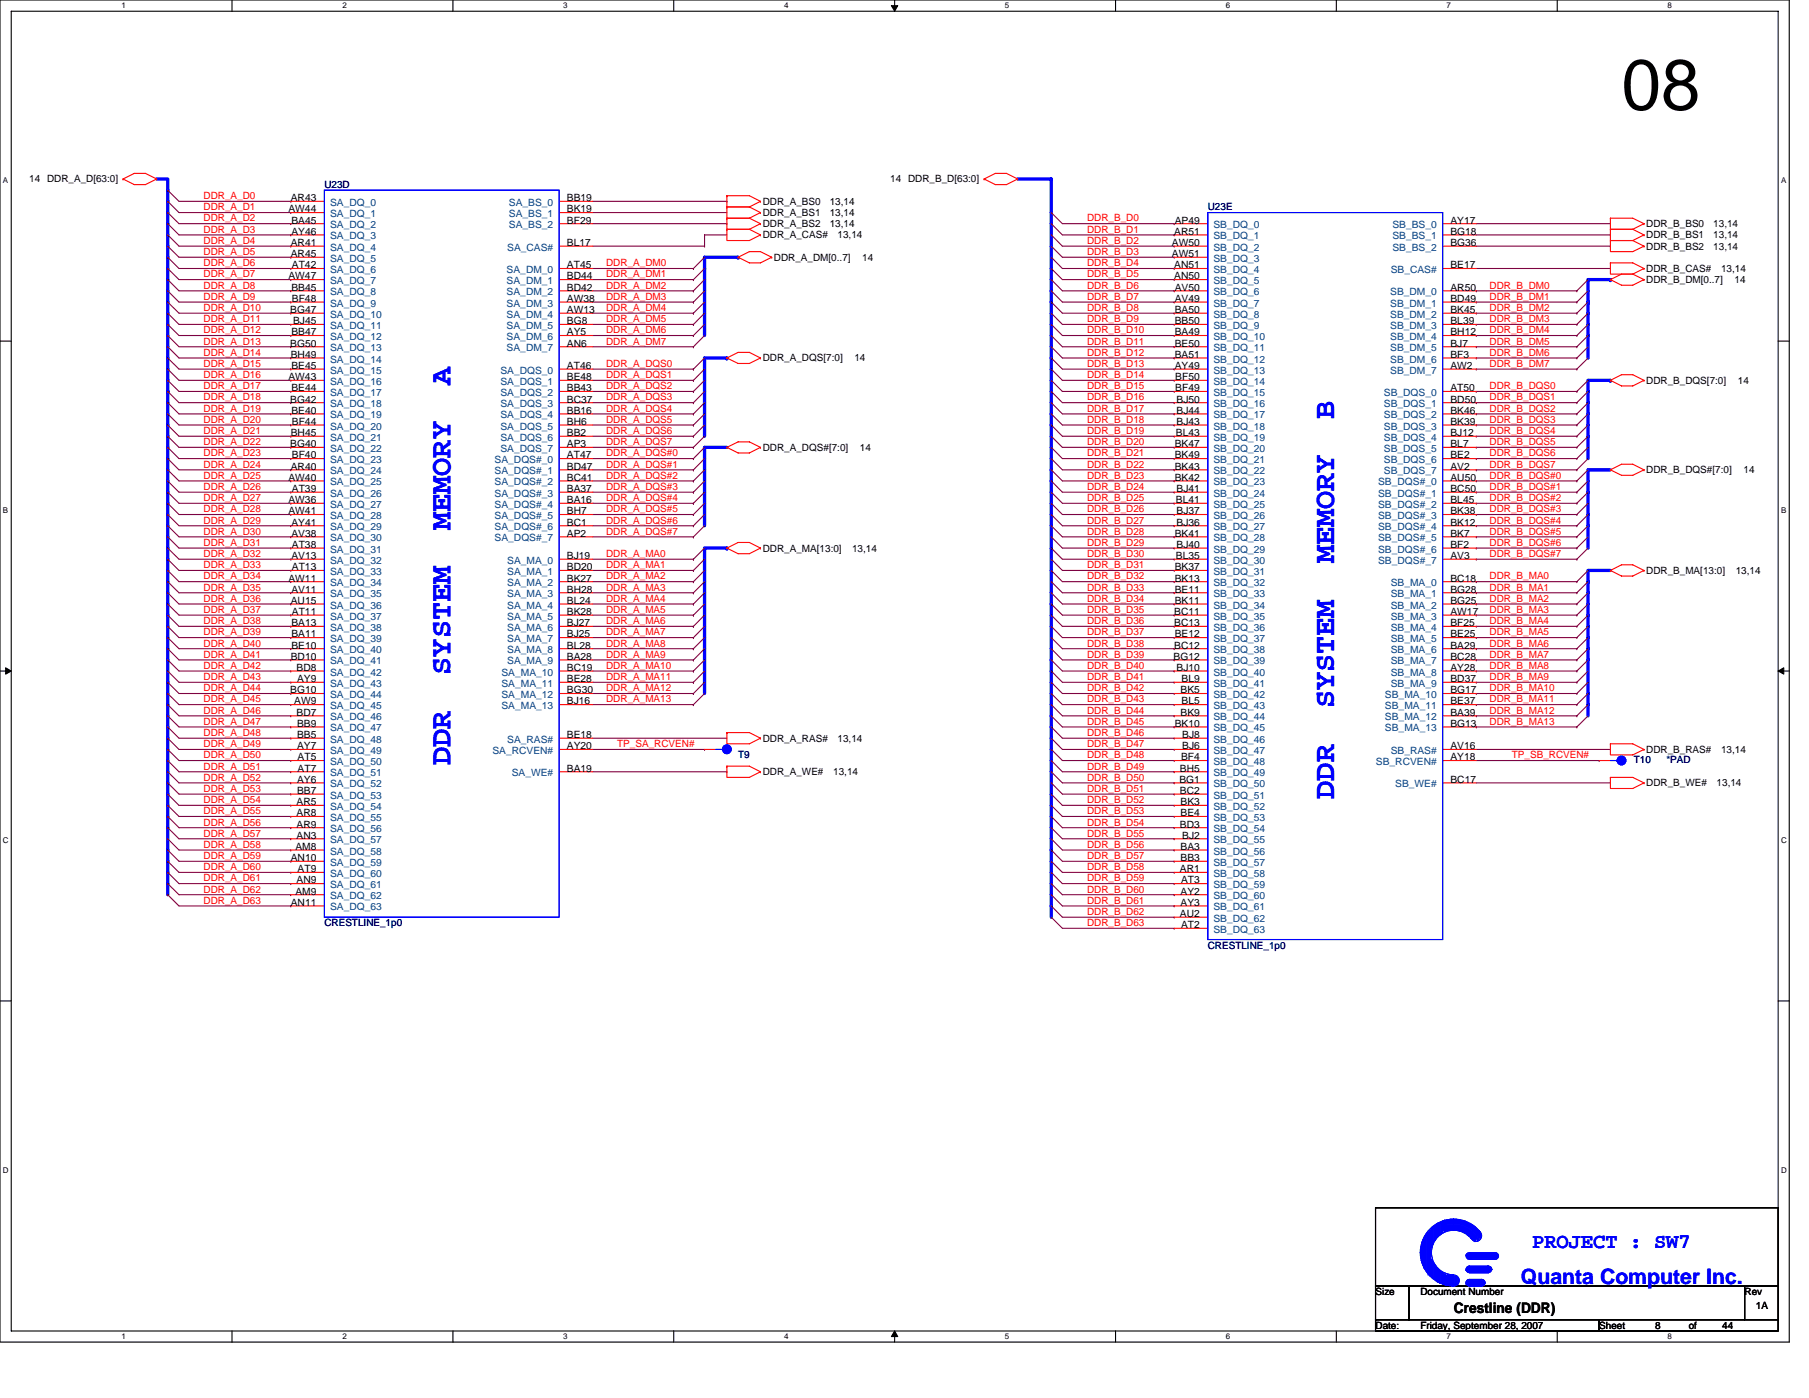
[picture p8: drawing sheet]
<svg xmlns="http://www.w3.org/2000/svg" width="279mm" height="216mm" viewBox="0 0 279 216" stroke-linecap="round" stroke-linejoin="round" font-family="sans-serif">
<defs><g id="words">
<text font-size="11" x="250.4" y="16.9">08</text>
<g font-size="4.7" fill="#00f">
<text x="69.6" y="59.5" transform="rotate(-90 69.6 59.5)">A</text>
<text x="206.1" y="64.7" transform="rotate(-90 206.1 64.7)">B</text>
<text x="69.6" y="81.8" transform="rotate(-90 69.6 81.8)">MEMORY</text>
<text x="206.1" y="87" transform="rotate(-90 206.1 87)">MEMORY</text>
<text x="69.6" y="104.2" transform="rotate(-90 69.6 104.2)">SYSTEM</text>
<text x="206.1" y="109.4" transform="rotate(-90 206.1 109.4)">SYSTEM</text>
<text x="69.6" y="118.2" transform="rotate(-90 69.6 118.2)">DDR</text>
<text x="206.1" y="123.3" transform="rotate(-90 206.1 123.3)">DDR</text>
</g>
<g font-size="3.3" fill="#00f">
<text x="236.6" y="192.7">PROJECT : SW7</text>
<text x="234.9" y="198.2">Quanta Computer Inc.</text>
</g>
<text font-size="2.2" x="224.5" y="202.8">Crestline (DDR)</text>
<g font-size="1.5">
<text x="4.5" y="28.2">14 DDR_A_D[63:0]</text>
<text x="137.5" y="28.2">14 DDR_B_D[63:0]</text>
<text x="44.6" y="32.8">AW44</text>
<text x="44.9" y="31.1">AR43</text>
<text x="45" y="34.5">BA45</text>
<text x="87.6" y="31.1">BB19</text>
<text x="87.6" y="32.8">BK19</text>
<text x="87.6" y="34.5">BF29</text>
<text x="117.8" y="33.4">DDR_A_BS1</text>
<text x="117.8" y="31.6">DDR_A_BS0</text>
<text x="117.8" y="35.1">DDR_A_BS2</text>
<text x="128.2" y="33.4">13,14</text>
<text x="128.2" y="31.6">13,14</text>
<text x="128.2" y="35.1">13,14</text>
<text x="181.4" y="34.5">AP49</text>
<text x="224" y="34.5">AY17</text>
<text x="254.3" y="35.1">DDR_B_BS0</text>
<text x="264.6" y="35.1">13,14</text>
<text x="44.9" y="38">AR41</text>
<text x="44.9" y="39.7">AR45</text>
<text x="45" y="36.3">AY46</text>
<text x="45.1" y="41.4">AT42</text>
<text x="87.6" y="38">BL17</text>
<text x="87.6" y="41.4">AT45</text>
<text x="117.8" y="36.8">DDR_A_CAS#</text>
<text x="119.5" y="40.3">DDR_A_DM[0..7]</text>
<text x="129.4" y="36.8">13,14</text>
<text x="133.2" y="40.3">14</text>
<text x="181" y="38">AW50</text>
<text x="181" y="39.7">AW51</text>
<text x="181.4" y="36.3">AR51</text>
<text x="181.4" y="41.4">AN51</text>
<text x="224" y="36.3">BG18</text>
<text x="224" y="38">BG36</text>
<text x="224" y="41.4">BE17</text>
<text x="254.3" y="36.8">DDR_B_BS1</text>
<text x="254.3" y="42">DDR_B_CAS#</text>
<text x="254.3" y="38.5">DDR_B_BS2</text>
<text x="264.6" y="36.8">13,14</text>
<text x="264.6" y="38.5">13,14</text>
<text x="265.8" y="42">13,14</text>
<text x="44.6" y="43.2">AW47</text>
<text x="45" y="44.9">BB45</text>
<text x="45.1" y="46.6">BF48</text>
<text x="87.6" y="43.2">BD44</text>
<text x="87.6" y="44.9">BD42</text>
<text x="87.6" y="46.6">AW38</text>
<text x="181.4" y="43.2">AN50</text>
<text x="181.4" y="44.9">AV50</text>
<text x="181.4" y="46.6">AV49</text>
<text x="224" y="44.9">AR50</text>
<text x="224" y="46.6">BD49</text>
<text x="254.3" y="43.7">DDR_B_DM[0..7]</text>
<text x="267.9" y="43.7">14</text>
<text x="44.8" y="48.3">BG47</text>
<text x="44.8" y="53.5">BG50</text>
<text x="45" y="51.8">BB47</text>
<text x="45.3" y="50.1">BJ45</text>
<text x="87.6" y="48.3">AW13</text>
<text x="87.6" y="50.1">BG8</text>
<text x="87.6" y="51.8">AY5</text>
<text x="87.6" y="53.5">AN6</text>
<text x="181.4" y="51.8">BA49</text>
<text x="181.4" y="53.5">BE50</text>
<text x="181.4" y="48.3">BA50</text>
<text x="181.4" y="50.1">BB50</text>
<text x="224" y="48.3">BK45</text>
<text x="224" y="50.1">BL39</text>
<text x="224" y="51.8">BH12</text>
<text x="224" y="53.5">BJ7</text>
<text x="44.6" y="58.7">AW43</text>
<text x="44.9" y="55.3">BH49</text>
<text x="45" y="57">BE45</text>
<text x="87.6" y="57">AT46</text>
<text x="87.6" y="58.7">BE48</text>
<text x="117.8" y="55.8">DDR_A_DQS[7:0]</text>
<text x="132" y="55.8">14</text>
<text x="181.4" y="55.3">BA51</text>
<text x="181.4" y="57">AY49</text>
<text x="181.5" y="58.7">BF50</text>
<text x="224" y="55.3">BF3</text>
<text x="224" y="57">AW2</text>
<text x="254.3" y="59.3">DDR_B_DQS[7:0]</text>
<text x="268.4" y="59.3">14</text>
<text x="44.8" y="62.2">BG42</text>
<text x="45" y="60.4">BE44</text>
<text x="45" y="63.9">BE40</text>
<text x="45.1" y="65.6">BF44</text>
<text x="87.6" y="60.4">BB43</text>
<text x="87.6" y="62.2">BC37</text>
<text x="87.6" y="63.9">BB16</text>
<text x="87.6" y="65.6">BH6</text>
<text x="181.5" y="60.4">BF49</text>
<text x="181.7" y="62.2">BJ50</text>
<text x="181.7" y="63.9">BJ44</text>
<text x="181.7" y="65.6">BJ43</text>
<text x="224" y="60.4">AT50</text>
<text x="224" y="62.2">BD50</text>
<text x="224" y="63.9">BK46</text>
<text x="224" y="65.6">BK39</text>
<text x="44.8" y="69.1">BG40</text>
<text x="44.9" y="67.4">BH45</text>
<text x="45.1" y="70.8">BF40</text>
<text x="87.6" y="70.8">AT47</text>
<text x="87.6" y="67.4">BB2</text>
<text x="87.6" y="69.1">AP3</text>
<text x="117.8" y="69.6">DDR_A_DQS#[7:0]</text>
<text x="132.8" y="69.6">14</text>
<text x="181.4" y="69.1">BK47</text>
<text x="181.4" y="70.8">BK49</text>
<text x="181.6" y="67.4">BL43</text>
<text x="224" y="67.4">BJ12</text>
<text x="224" y="69.1">BL7</text>
<text x="224" y="70.8">BE2</text>
<text x="44.6" y="74.3">AW40</text>
<text x="44.6" y="77.7">AW36</text>
<text x="44.9" y="72.5">AR40</text>
<text x="45.1" y="76">AT39</text>
<text x="87.6" y="72.5">BD47</text>
<text x="87.6" y="74.3">BC41</text>
<text x="87.6" y="76">BA37</text>
<text x="87.6" y="77.7">BA16</text>
<text x="181.4" y="72.5">BK43</text>
<text x="181.4" y="74.3">BK42</text>
<text x="181.6" y="77.7">BL41</text>
<text x="181.7" y="76">BJ41</text>
<text x="224" y="74.3">AU50</text>
<text x="224" y="76">BC50</text>
<text x="224" y="77.7">BL45</text>
<text x="224" y="72.5">AV2</text>
<text x="254.3" y="73.1">DDR_B_DQS#[7:0]</text>
<text x="269.3" y="73.1">14</text>
<text x="44.6" y="79.4">AW41</text>
<text x="45" y="81.2">AY41</text>
<text x="45" y="82.9">AV38</text>
<text x="87.6" y="79.4">BH7</text>
<text x="87.6" y="81.2">BC1</text>
<text x="87.6" y="82.9">AP2</text>
<text x="181.4" y="82.9">BK41</text>
<text x="181.7" y="79.4">BJ37</text>
<text x="181.7" y="81.2">BJ36</text>
<text x="224" y="79.4">BK38</text>
<text x="224" y="81.2">BK12</text>
<text x="224" y="82.9">BK7</text>
<text x="44.6" y="89.8">AW11</text>
<text x="45" y="86.3">AV13</text>
<text x="45.1" y="84.6">AT38</text>
<text x="45.1" y="88.1">AT13</text>
<text x="87.6" y="86.3">BJ19</text>
<text x="87.6" y="88.1">BD20</text>
<text x="87.6" y="89.8">BK27</text>
<text x="117.8" y="85.2">DDR_A_MA[13:0]</text>
<text x="131.6" y="85.2">13,14</text>
<text x="181.4" y="88.1">BK37</text>
<text x="181.4" y="89.8">BK13</text>
<text x="181.6" y="86.3">BL35</text>
<text x="181.7" y="84.6">BJ40</text>
<text x="224" y="89.8">BC18</text>
<text x="224" y="84.6">BF2</text>
<text x="224" y="86.3">AV3</text>
<text x="254.3" y="88.6">DDR_B_MA[13:0]</text>
<text x="268.1" y="88.6">13,14</text>
<text x="44.9" y="93.3">AU15</text>
<text x="45" y="91.5">AV11</text>
<text x="45.1" y="95">AT11</text>
<text x="87.6" y="91.5">BH28</text>
<text x="87.6" y="93.3">BL24</text>
<text x="87.6" y="95">BK28</text>
<text x="181.4" y="95">BC11</text>
<text x="181.4" y="91.5">BE11</text>
<text x="181.4" y="93.3">BK11</text>
<text x="224" y="91.5">BG28</text>
<text x="224" y="93.3">BG25</text>
<text x="224" y="95">AW17</text>
<text x="44.9" y="101.9">BD10</text>
<text x="45" y="96.7">BA13</text>
<text x="45" y="98.4">BA11</text>
<text x="45" y="100.2">BE10</text>
<text x="87.6" y="96.7">BJ27</text>
<text x="87.6" y="98.4">BJ25</text>
<text x="87.6" y="100.2">BL28</text>
<text x="87.6" y="101.9">BA28</text>
<text x="181.3" y="101.9">BG12</text>
<text x="181.4" y="96.7">BC13</text>
<text x="181.4" y="100.2">BC12</text>
<text x="181.4" y="98.4">BE12</text>
<text x="224" y="96.7">BF25</text>
<text x="224" y="98.4">BE25</text>
<text x="224" y="100.2">BA29</text>
<text x="224" y="101.9">BC28</text>
<text x="44.8" y="107.1">BG10</text>
<text x="45.8" y="103.6">BD8</text>
<text x="45.9" y="105.3">AY9</text>
<text x="87.6" y="103.6">BC19</text>
<text x="87.6" y="105.3">BE28</text>
<text x="87.6" y="107.1">BG30</text>
<text x="181.7" y="103.6">BJ10</text>
<text x="182.3" y="107.1">BK5</text>
<text x="182.5" y="105.3">BL9</text>
<text x="224" y="103.6">AY28</text>
<text x="224" y="105.3">BD37</text>
<text x="224" y="107.1">BG17</text>
<text x="45.4" y="108.8">AW9</text>
<text x="45.8" y="110.5">BD7</text>
<text x="45.9" y="112.2">BB9</text>
<text x="45.9" y="114">BB5</text>
<text x="87.6" y="114">BE18</text>
<text x="87.6" y="108.8">BJ16</text>
<text x="181.4" y="112.2">BK10</text>
<text x="182.3" y="110.5">BK9</text>
<text x="182.5" y="108.8">BL5</text>
<text x="182.6" y="114">BJ8</text>
<text x="224" y="108.8">BE37</text>
<text x="224" y="110.5">BA39</text>
<text x="224" y="112.2">BG13</text>
<text x="45.9" y="115.7">AY7</text>
<text x="46" y="117.4">AT5</text>
<text x="46" y="119.2">AT7</text>
<text x="87.6" y="119.2">BA19</text>
<text x="87.6" y="115.7">AY20</text>
<text x="117.8" y="114.5">DDR_A_RAS#</text>
<text x="117.8" y="119.7">DDR_A_WE#</text>
<text x="128.7" y="119.7">13,14</text>
<text x="129.4" y="114.5">13,14</text>
<text x="182.2" y="119.2">BH5</text>
<text x="182.4" y="117.4">BF4</text>
<text x="182.6" y="115.7">BJ6</text>
<text x="224" y="115.7">AV16</text>
<text x="224" y="117.4">AY18</text>
<text x="254.3" y="116.3">DDR_B_RAS#</text>
<text x="265.8" y="116.3">13,14</text>
<text x="45.8" y="124.4">AR5</text>
<text x="45.9" y="120.9">AY6</text>
<text x="45.9" y="122.6">BB7</text>
<text x="182.2" y="120.9">BG1</text>
<text x="182.2" y="122.6">BC2</text>
<text x="182.3" y="124.4">BK3</text>
<text x="224" y="120.9">BC17</text>
<text x="254.3" y="121.5">DDR_B_WE#</text>
<text x="265.1" y="121.5">13,14</text>
<text x="45.6" y="131.3">AM8</text>
<text x="45.8" y="126.1">AR8</text>
<text x="45.8" y="127.8">AR9</text>
<text x="45.8" y="129.5">AN3</text>
<text x="182.2" y="127.8">BD3</text>
<text x="182.3" y="126.1">BE4</text>
<text x="182.3" y="131.3">BA3</text>
<text x="182.6" y="129.5">BJ2</text>
<text x="44.9" y="133">AN10</text>
<text x="45.8" y="136.4">AN9</text>
<text x="46" y="134.7">AT9</text>
<text x="182.2" y="134.7">AR1</text>
<text x="182.3" y="133">BB3</text>
<text x="182.4" y="136.4">AT3</text>
<text x="44.9" y="139.9">AN11</text>
<text x="45.6" y="138.2">AM9</text>
<text x="182.2" y="141.6">AU2</text>
<text x="182.3" y="138.2">AY2</text>
<text x="182.3" y="139.9">AY3</text>
<text x="182.4" y="143.3">AT2</text>
<text x="212.4" y="200">Size</text>
<text x="219.4" y="200">Document Number</text>
<text x="269.4" y="200">Rev</text>
<text x="271.2" y="202.1">1A</text>
<text x="212.4" y="205.2">Date:</text>
<text x="219.4" y="205.2">Friday, September 28, 2007</text>
<text x="247" y="205.2">Sheet</text>
<text x="255.6" y="205.2">8</text>
<text x="260.8" y="205.2">of</text>
<text x="266" y="205.2">44</text>
</g>
<g font-size="1.5" fill="#000080">
<text x="50.1" y="29">U23D</text>
<text x="186.5" y="32.5">U23E</text>
<text x="114" y="117.1">T9</text>
<text x="252.3" y="117.8">T10</text>
<text x="257.4" y="117.8">*PAD</text>
<text x="50.1" y="143">CRESTLINE_1p0</text>
<text x="186.5" y="146.5">CRESTLINE_1p0</text>
</g>
<g font-size="1.5" fill="#f00">
<text x="31.4" y="30.8">DDR_A_D0</text>
<text x="31.4" y="32.5">DDR_A_D1</text>
<text x="31.4" y="34.2">DDR_A_D2</text>
<text x="31.4" y="35.9">DDR_A_D3</text>
<text x="167.9" y="34.2">DDR_B_D0</text>
<text x="167.9" y="35.9">DDR_B_D1</text>
<text x="31.4" y="41.1">DDR_A_D6</text>
<text x="31.4" y="37.7">DDR_A_D4</text>
<text x="31.4" y="39.4">DDR_A_D5</text>
<text x="93.6" y="41.1">DDR_A_DM0</text>
<text x="167.9" y="37.7">DDR_B_D2</text>
<text x="167.9" y="39.4">DDR_B_D3</text>
<text x="167.9" y="41.1">DDR_B_D4</text>
<text x="31.4" y="42.8">DDR_A_D7</text>
<text x="31.4" y="44.6">DDR_A_D8</text>
<text x="31.4" y="46.3">DDR_A_D9</text>
<text x="93.6" y="42.8">DDR_A_DM1</text>
<text x="93.6" y="44.6">DDR_A_DM2</text>
<text x="93.6" y="46.3">DDR_A_DM3</text>
<text x="167.9" y="44.6">DDR_B_D6</text>
<text x="167.9" y="46.3">DDR_B_D7</text>
<text x="167.9" y="42.8">DDR_B_D5</text>
<text x="230.1" y="44.6">DDR_B_DM0</text>
<text x="230.1" y="46.3">DDR_B_DM1</text>
<text x="31.4" y="48">DDR_A_D10</text>
<text x="31.4" y="49.8">DDR_A_D11</text>
<text x="31.4" y="51.5">DDR_A_D12</text>
<text x="31.4" y="53.2">DDR_A_D13</text>
<text x="93.6" y="48">DDR_A_DM4</text>
<text x="93.6" y="49.8">DDR_A_DM5</text>
<text x="93.6" y="51.5">DDR_A_DM6</text>
<text x="93.6" y="53.2">DDR_A_DM7</text>
<text x="167.9" y="51.5">DDR_B_D10</text>
<text x="167.9" y="53.2">DDR_B_D11</text>
<text x="167.9" y="48">DDR_B_D8</text>
<text x="167.9" y="49.8">DDR_B_D9</text>
<text x="230.1" y="49.8">DDR_B_DM3</text>
<text x="230.1" y="48">DDR_B_DM2</text>
<text x="230.1" y="53.2">DDR_B_DM5</text>
<text x="230.1" y="51.5">DDR_B_DM4</text>
<text x="31.4" y="54.9">DDR_A_D14</text>
<text x="31.4" y="56.7">DDR_A_D15</text>
<text x="31.4" y="58.4">DDR_A_D16</text>
<text x="93.6" y="56.7">DDR_A_DQS0</text>
<text x="93.6" y="58.4">DDR_A_DQS1</text>
<text x="167.9" y="58.4">DDR_B_D14</text>
<text x="167.9" y="54.9">DDR_B_D12</text>
<text x="167.9" y="56.7">DDR_B_D13</text>
<text x="230.1" y="56.7">DDR_B_DM7</text>
<text x="230.1" y="54.9">DDR_B_DM6</text>
<text x="31.4" y="61.8">DDR_A_D18</text>
<text x="31.4" y="63.6">DDR_A_D19</text>
<text x="31.4" y="60.1">DDR_A_D17</text>
<text x="31.4" y="65.3">DDR_A_D20</text>
<text x="93.6" y="63.6">DDR_A_DQS4</text>
<text x="93.6" y="65.3">DDR_A_DQS5</text>
<text x="93.6" y="60.1">DDR_A_DQS2</text>
<text x="93.6" y="61.8">DDR_A_DQS3</text>
<text x="167.9" y="60.1">DDR_B_D15</text>
<text x="167.9" y="65.3">DDR_B_D18</text>
<text x="167.9" y="61.8">DDR_B_D16</text>
<text x="167.9" y="63.6">DDR_B_D17</text>
<text x="230.1" y="61.8">DDR_B_DQS1</text>
<text x="230.1" y="60.1">DDR_B_DQS0</text>
<text x="230.1" y="65.3">DDR_B_DQS3</text>
<text x="230.1" y="63.6">DDR_B_DQS2</text>
<text x="31.4" y="68.7">DDR_A_D22</text>
<text x="31.4" y="70.5">DDR_A_D23</text>
<text x="31.4" y="67">DDR_A_D21</text>
<text x="93.6" y="67">DDR_A_DQS6</text>
<text x="93.6" y="68.7">DDR_A_DQS7</text>
<text x="93.6" y="70.5">DDR_A_DQS#0</text>
<text x="167.9" y="67">DDR_B_D19</text>
<text x="167.9" y="68.7">DDR_B_D20</text>
<text x="167.9" y="70.5">DDR_B_D21</text>
<text x="230.1" y="68.7">DDR_B_DQS5</text>
<text x="230.1" y="67">DDR_B_DQS4</text>
<text x="230.1" y="70.5">DDR_B_DQS6</text>
<text x="31.4" y="75.7">DDR_A_D26</text>
<text x="31.4" y="77.4">DDR_A_D27</text>
<text x="31.4" y="72.2">DDR_A_D24</text>
<text x="31.4" y="73.9">DDR_A_D25</text>
<text x="93.6" y="77.4">DDR_A_DQS#4</text>
<text x="93.6" y="72.2">DDR_A_DQS#1</text>
<text x="93.6" y="73.9">DDR_A_DQS#2</text>
<text x="93.6" y="75.7">DDR_A_DQS#3</text>
<text x="167.9" y="72.2">DDR_B_D22</text>
<text x="167.9" y="73.9">DDR_B_D23</text>
<text x="167.9" y="75.7">DDR_B_D24</text>
<text x="167.9" y="77.4">DDR_B_D25</text>
<text x="230.1" y="72.2">DDR_B_DQS7</text>
<text x="230.1" y="75.7">DDR_B_DQS#1</text>
<text x="230.1" y="73.9">DDR_B_DQS#0</text>
<text x="230.1" y="77.4">DDR_B_DQS#2</text>
<text x="31.4" y="82.6">DDR_A_D30</text>
<text x="31.4" y="79.1">DDR_A_D28</text>
<text x="31.4" y="80.9">DDR_A_D29</text>
<text x="93.6" y="79.1">DDR_A_DQS#5</text>
<text x="93.6" y="80.9">DDR_A_DQS#6</text>
<text x="93.6" y="82.6">DDR_A_DQS#7</text>
<text x="167.9" y="79.1">DDR_B_D26</text>
<text x="167.9" y="80.9">DDR_B_D27</text>
<text x="167.9" y="82.6">DDR_B_D28</text>
<text x="230.1" y="82.6">DDR_B_DQS#5</text>
<text x="230.1" y="80.9">DDR_B_DQS#4</text>
<text x="230.1" y="79.1">DDR_B_DQS#3</text>
<text x="31.4" y="84.3">DDR_A_D31</text>
<text x="31.4" y="89.5">DDR_A_D34</text>
<text x="31.4" y="86">DDR_A_D32</text>
<text x="31.4" y="87.8">DDR_A_D33</text>
<text x="93.6" y="86">DDR_A_MA0</text>
<text x="93.6" y="87.8">DDR_A_MA1</text>
<text x="93.6" y="89.5">DDR_A_MA2</text>
<text x="167.9" y="89.5">DDR_B_D32</text>
<text x="167.9" y="86">DDR_B_D30</text>
<text x="167.9" y="87.8">DDR_B_D31</text>
<text x="167.9" y="84.3">DDR_B_D29</text>
<text x="230.1" y="86">DDR_B_DQS#7</text>
<text x="230.1" y="84.3">DDR_B_DQS#6</text>
<text x="230.1" y="89.5">DDR_B_MA0</text>
<text x="31.4" y="91.2">DDR_A_D35</text>
<text x="31.4" y="92.9">DDR_A_D36</text>
<text x="31.4" y="94.7">DDR_A_D37</text>
<text x="93.6" y="92.9">DDR_A_MA4</text>
<text x="93.6" y="94.7">DDR_A_MA5</text>
<text x="93.6" y="91.2">DDR_A_MA3</text>
<text x="167.9" y="92.9">DDR_B_D34</text>
<text x="167.9" y="94.7">DDR_B_D35</text>
<text x="167.9" y="91.2">DDR_B_D33</text>
<text x="230.1" y="91.2">DDR_B_MA1</text>
<text x="230.1" y="94.7">DDR_B_MA3</text>
<text x="230.1" y="92.9">DDR_B_MA2</text>
<text x="31.4" y="96.4">DDR_A_D38</text>
<text x="31.4" y="98.1">DDR_A_D39</text>
<text x="31.4" y="99.8">DDR_A_D40</text>
<text x="31.4" y="101.6">DDR_A_D41</text>
<text x="93.6" y="96.4">DDR_A_MA6</text>
<text x="93.6" y="98.1">DDR_A_MA7</text>
<text x="93.6" y="99.8">DDR_A_MA8</text>
<text x="93.6" y="101.6">DDR_A_MA9</text>
<text x="167.9" y="99.8">DDR_B_D38</text>
<text x="167.9" y="101.6">DDR_B_D39</text>
<text x="167.9" y="96.4">DDR_B_D36</text>
<text x="167.9" y="98.1">DDR_B_D37</text>
<text x="230.1" y="98.1">DDR_B_MA5</text>
<text x="230.1" y="96.4">DDR_B_MA4</text>
<text x="230.1" y="101.6">DDR_B_MA7</text>
<text x="230.1" y="99.8">DDR_B_MA6</text>
<text x="31.4" y="103.3">DDR_A_D42</text>
<text x="31.4" y="105">DDR_A_D43</text>
<text x="31.4" y="106.8">DDR_A_D44</text>
<text x="93.6" y="103.3">DDR_A_MA10</text>
<text x="93.6" y="105">DDR_A_MA11</text>
<text x="93.6" y="106.8">DDR_A_MA12</text>
<text x="167.9" y="106.8">DDR_B_D42</text>
<text x="167.9" y="103.3">DDR_B_D40</text>
<text x="167.9" y="105">DDR_B_D41</text>
<text x="230.1" y="106.8">DDR_B_MA10</text>
<text x="230.1" y="105">DDR_B_MA9</text>
<text x="230.1" y="103.3">DDR_B_MA8</text>
<text x="31.4" y="110.2">DDR_A_D46</text>
<text x="31.4" y="111.9">DDR_A_D47</text>
<text x="31.4" y="108.5">DDR_A_D45</text>
<text x="31.4" y="113.7">DDR_A_D48</text>
<text x="93.6" y="108.5">DDR_A_MA13</text>
<text x="167.9" y="108.5">DDR_B_D43</text>
<text x="167.9" y="113.7">DDR_B_D46</text>
<text x="167.9" y="110.2">DDR_B_D44</text>
<text x="167.9" y="111.9">DDR_B_D45</text>
<text x="230.1" y="108.5">DDR_B_MA11</text>
<text x="230.1" y="111.9">DDR_B_MA13</text>
<text x="230.1" y="110.2">DDR_B_MA12</text>
<text x="31.4" y="117.1">DDR_A_D50</text>
<text x="31.4" y="118.9">DDR_A_D51</text>
<text x="31.4" y="115.4">DDR_A_D49</text>
<text x="95.3" y="115.4">TP_SA_RCVEN#</text>
<text x="167.9" y="115.4">DDR_B_D47</text>
<text x="167.9" y="117.1">DDR_B_D48</text>
<text x="167.9" y="118.9">DDR_B_D49</text>
<text x="233.5" y="117.1">TP_SB_RCVEN#</text>
<text x="31.4" y="124">DDR_A_D54</text>
<text x="31.4" y="125.8">DDR_A_D55</text>
<text x="31.4" y="120.6">DDR_A_D52</text>
<text x="31.4" y="122.3">DDR_A_D53</text>
<text x="167.9" y="120.6">DDR_B_D50</text>
<text x="167.9" y="122.3">DDR_B_D51</text>
<text x="167.9" y="124">DDR_B_D52</text>
<text x="167.9" y="125.8">DDR_B_D53</text>
<text x="31.4" y="130.9">DDR_A_D58</text>
<text x="31.4" y="127.5">DDR_A_D56</text>
<text x="31.4" y="129.2">DDR_A_D57</text>
<text x="167.9" y="127.5">DDR_B_D54</text>
<text x="167.9" y="129.2">DDR_B_D55</text>
<text x="167.9" y="130.9">DDR_B_D56</text>
<text x="31.4" y="132.7">DDR_A_D59</text>
<text x="31.4" y="137.8">DDR_A_D62</text>
<text x="31.4" y="134.4">DDR_A_D60</text>
<text x="31.4" y="136.1">DDR_A_D61</text>
<text x="167.9" y="134.4">DDR_B_D58</text>
<text x="167.9" y="136.1">DDR_B_D59</text>
<text x="167.9" y="132.7">DDR_B_D57</text>
<text x="167.9" y="137.8">DDR_B_D60</text>
<text x="31.4" y="139.6">DDR_A_D63</text>
<text x="167.9" y="141.3">DDR_B_D62</text>
<text x="167.9" y="143">DDR_B_D63</text>
<text x="167.9" y="139.6">DDR_B_D61</text>
</g>
<g font-size="1.5" fill="#004080">
<text x="51" y="31.8">SA_DQ_0</text>
<text x="51" y="33.5">SA_DQ_1</text>
<text x="51" y="35.2">SA_DQ_2</text>
<text x="78.6" y="31.8">SA_BS_0</text>
<text x="78.6" y="33.5">SA_BS_1</text>
<text x="78.6" y="35.2">SA_BS_2</text>
<text x="187.4" y="35.2">SB_DQ_0</text>
<text x="215.1" y="35.2">SB_BS_0</text>
<text x="51" y="37">SA_DQ_3</text>
<text x="51" y="38.7">SA_DQ_4</text>
<text x="51" y="40.4">SA_DQ_5</text>
<text x="78.3" y="38.7">SA_CAS#</text>
<text x="187.4" y="37">SB_DQ_1</text>
<text x="187.4" y="38.7">SB_DQ_2</text>
<text x="187.4" y="40.4">SB_DQ_3</text>
<text x="215.1" y="37">SB_BS_1</text>
<text x="215.1" y="38.7">SB_BS_2</text>
<text x="51" y="42.2">SA_DQ_6</text>
<text x="51" y="43.9">SA_DQ_7</text>
<text x="51" y="45.6">SA_DQ_8</text>
<text x="51" y="47.3">SA_DQ_9</text>
<text x="78.3" y="42.2">SA_DM_0</text>
<text x="78.3" y="43.9">SA_DM_1</text>
<text x="78.3" y="45.6">SA_DM_2</text>
<text x="78.3" y="47.3">SA_DM_3</text>
<text x="187.4" y="42.2">SB_DQ_4</text>
<text x="187.4" y="43.9">SB_DQ_5</text>
<text x="187.4" y="45.6">SB_DQ_6</text>
<text x="187.4" y="47.3">SB_DQ_7</text>
<text x="214.7" y="45.6">SB_DM_0</text>
<text x="214.7" y="47.3">SB_DM_1</text>
<text x="214.8" y="42.2">SB_CAS#</text>
<text x="51" y="49.1">SA_DQ_10</text>
<text x="51" y="50.8">SA_DQ_11</text>
<text x="51" y="52.5">SA_DQ_12</text>
<text x="78.3" y="49.1">SA_DM_4</text>
<text x="78.3" y="50.8">SA_DM_5</text>
<text x="78.3" y="52.5">SA_DM_6</text>
<text x="187.4" y="52.5">SB_DQ_10</text>
<text x="187.4" y="49.1">SB_DQ_8</text>
<text x="187.4" y="50.8">SB_DQ_9</text>
<text x="214.7" y="49.1">SB_DM_2</text>
<text x="214.7" y="50.8">SB_DM_3</text>
<text x="214.7" y="52.5">SB_DM_4</text>
<text x="51" y="54.3">SA_DQ_13</text>
<text x="51" y="56">SA_DQ_14</text>
<text x="51" y="57.7">SA_DQ_15</text>
<text x="51" y="59.4">SA_DQ_16</text>
<text x="77.3" y="57.7">SA_DQS_0</text>
<text x="77.3" y="59.4">SA_DQS_1</text>
<text x="78.3" y="54.3">SA_DM_7</text>
<text x="187.4" y="54.3">SB_DQ_11</text>
<text x="187.4" y="56">SB_DQ_12</text>
<text x="187.4" y="57.7">SB_DQ_13</text>
<text x="187.4" y="59.4">SB_DQ_14</text>
<text x="214.7" y="54.3">SB_DM_5</text>
<text x="214.7" y="56">SB_DM_6</text>
<text x="214.7" y="57.7">SB_DM_7</text>
<text x="51" y="61.2">SA_DQ_17</text>
<text x="51" y="62.9">SA_DQ_18</text>
<text x="51" y="64.6">SA_DQ_19</text>
<text x="77.3" y="61.2">SA_DQS_2</text>
<text x="77.3" y="62.9">SA_DQS_3</text>
<text x="77.3" y="64.6">SA_DQS_4</text>
<text x="187.4" y="61.2">SB_DQ_15</text>
<text x="187.4" y="62.9">SB_DQ_16</text>
<text x="187.4" y="64.6">SB_DQ_17</text>
<text x="213.7" y="61.2">SB_DQS_0</text>
<text x="213.7" y="62.9">SB_DQS_1</text>
<text x="213.7" y="64.6">SB_DQS_2</text>
<text x="51" y="66.3">SA_DQ_20</text>
<text x="51" y="68.1">SA_DQ_21</text>
<text x="51" y="69.8">SA_DQ_22</text>
<text x="51" y="71.5">SA_DQ_23</text>
<text x="76.4" y="71.5">SA_DQS#_0</text>
<text x="77.3" y="66.3">SA_DQS_5</text>
<text x="77.3" y="68.1">SA_DQS_6</text>
<text x="77.3" y="69.8">SA_DQS_7</text>
<text x="187.4" y="66.3">SB_DQ_18</text>
<text x="187.4" y="68.1">SB_DQ_19</text>
<text x="187.4" y="69.8">SB_DQ_20</text>
<text x="187.4" y="71.5">SB_DQ_21</text>
<text x="213.7" y="66.3">SB_DQS_3</text>
<text x="213.7" y="68.1">SB_DQS_4</text>
<text x="213.7" y="69.8">SB_DQS_5</text>
<text x="213.7" y="71.5">SB_DQS_6</text>
<text x="51" y="73.3">SA_DQ_24</text>
<text x="51" y="75">SA_DQ_25</text>
<text x="51" y="76.7">SA_DQ_26</text>
<text x="76.4" y="73.3">SA_DQS#_1</text>
<text x="76.4" y="75">SA_DQS#_2</text>
<text x="76.4" y="76.7">SA_DQS#_3</text>
<text x="187.4" y="73.3">SB_DQ_22</text>
<text x="187.4" y="75">SB_DQ_23</text>
<text x="187.4" y="76.7">SB_DQ_24</text>
<text x="212.9" y="75">SB_DQS#_0</text>
<text x="212.9" y="76.7">SB_DQS#_1</text>
<text x="213.7" y="73.3">SB_DQS_7</text>
<text x="51" y="78.4">SA_DQ_27</text>
<text x="51" y="80.2">SA_DQ_28</text>
<text x="51" y="81.9">SA_DQ_29</text>
<text x="51" y="83.6">SA_DQ_30</text>
<text x="76.4" y="78.4">SA_DQS#_4</text>
<text x="76.4" y="80.2">SA_DQS#_5</text>
<text x="76.4" y="81.9">SA_DQS#_6</text>
<text x="76.4" y="83.6">SA_DQS#_7</text>
<text x="187.4" y="78.4">SB_DQ_25</text>
<text x="187.4" y="80.2">SB_DQ_26</text>
<text x="187.4" y="81.9">SB_DQ_27</text>
<text x="187.4" y="83.6">SB_DQ_28</text>
<text x="212.9" y="78.4">SB_DQS#_2</text>
<text x="212.9" y="80.2">SB_DQS#_3</text>
<text x="212.9" y="81.9">SB_DQS#_4</text>
<text x="212.9" y="83.6">SB_DQS#_5</text>
<text x="51" y="85.3">SA_DQ_31</text>
<text x="51" y="87.1">SA_DQ_32</text>
<text x="51" y="88.8">SA_DQ_33</text>
<text x="78.3" y="87.1">SA_MA_0</text>
<text x="78.3" y="88.8">SA_MA_1</text>
<text x="187.4" y="85.3">SB_DQ_29</text>
<text x="187.4" y="87.1">SB_DQ_30</text>
<text x="187.4" y="88.8">SB_DQ_31</text>
<text x="212.9" y="85.3">SB_DQS#_6</text>
<text x="212.9" y="87.1">SB_DQS#_7</text>
<text x="51" y="90.5">SA_DQ_34</text>
<text x="51" y="92.2">SA_DQ_35</text>
<text x="51" y="94">SA_DQ_36</text>
<text x="51" y="95.7">SA_DQ_37</text>
<text x="78.3" y="90.5">SA_MA_2</text>
<text x="78.3" y="92.2">SA_MA_3</text>
<text x="78.3" y="94">SA_MA_4</text>
<text x="78.3" y="95.7">SA_MA_5</text>
<text x="187.4" y="90.5">SB_DQ_32</text>
<text x="187.4" y="92.2">SB_DQ_33</text>
<text x="187.4" y="94">SB_DQ_34</text>
<text x="187.4" y="95.7">SB_DQ_35</text>
<text x="214.8" y="90.5">SB_MA_0</text>
<text x="214.8" y="92.2">SB_MA_1</text>
<text x="214.8" y="94">SB_MA_2</text>
<text x="214.8" y="95.7">SB_MA_3</text>
<text x="51" y="97.4">SA_DQ_38</text>
<text x="51" y="99.2">SA_DQ_39</text>
<text x="51" y="100.9">SA_DQ_40</text>
<text x="78.3" y="97.4">SA_MA_6</text>
<text x="78.3" y="99.2">SA_MA_7</text>
<text x="78.3" y="100.9">SA_MA_8</text>
<text x="187.4" y="97.4">SB_DQ_36</text>
<text x="187.4" y="99.2">SB_DQ_37</text>
<text x="187.4" y="100.9">SB_DQ_38</text>
<text x="214.8" y="97.4">SB_MA_4</text>
<text x="214.8" y="99.2">SB_MA_5</text>
<text x="214.8" y="100.9">SB_MA_6</text>
<text x="51" y="102.6">SA_DQ_41</text>
<text x="51" y="104.3">SA_DQ_42</text>
<text x="51" y="106.1">SA_DQ_43</text>
<text x="51" y="107.8">SA_DQ_44</text>
<text x="77.4" y="104.3">SA_MA_10</text>
<text x="77.4" y="106.1">SA_MA_11</text>
<text x="77.4" y="107.8">SA_MA_12</text>
<text x="78.3" y="102.6">SA_MA_9</text>
<text x="187.4" y="102.6">SB_DQ_39</text>
<text x="187.4" y="104.3">SB_DQ_40</text>
<text x="187.4" y="106.1">SB_DQ_41</text>
<text x="187.4" y="107.8">SB_DQ_42</text>
<text x="213.9" y="107.8">SB_MA_10</text>
<text x="214.8" y="102.6">SB_MA_7</text>
<text x="214.8" y="104.3">SB_MA_8</text>
<text x="214.8" y="106.1">SB_MA_9</text>
<text x="51" y="109.5">SA_DQ_45</text>
<text x="51" y="111.3">SA_DQ_46</text>
<text x="51" y="113">SA_DQ_47</text>
<text x="77.4" y="109.5">SA_MA_13</text>
<text x="187.4" y="109.5">SB_DQ_43</text>
<text x="187.4" y="111.3">SB_DQ_44</text>
<text x="187.4" y="113">SB_DQ_45</text>
<text x="213.9" y="109.5">SB_MA_11</text>
<text x="213.9" y="111.3">SB_MA_12</text>
<text x="213.9" y="113">SB_MA_13</text>
<text x="51" y="114.7">SA_DQ_48</text>
<text x="51" y="116.4">SA_DQ_49</text>
<text x="51" y="118.2">SA_DQ_50</text>
<text x="51" y="119.9">SA_DQ_51</text>
<text x="76.1" y="116.4">SA_RCVEN#</text>
<text x="78.3" y="114.7">SA_RAS#</text>
<text x="79" y="119.9">SA_WE#</text>
<text x="187.4" y="114.7">SB_DQ_46</text>
<text x="187.4" y="116.4">SB_DQ_47</text>
<text x="187.4" y="118.2">SB_DQ_48</text>
<text x="187.4" y="119.9">SB_DQ_49</text>
<text x="212.5" y="118.2">SB_RCVEN#</text>
<text x="214.8" y="116.4">SB_RAS#</text>
<text x="51" y="121.6">SA_DQ_52</text>
<text x="51" y="123.3">SA_DQ_53</text>
<text x="51" y="125.1">SA_DQ_54</text>
<text x="187.4" y="121.6">SB_DQ_50</text>
<text x="187.4" y="123.3">SB_DQ_51</text>
<text x="187.4" y="125.1">SB_DQ_52</text>
<text x="215.5" y="121.6">SB_WE#</text>
<text x="51" y="126.8">SA_DQ_55</text>
<text x="51" y="128.5">SA_DQ_56</text>
<text x="51" y="130.2">SA_DQ_57</text>
<text x="51" y="132">SA_DQ_58</text>
<text x="187.4" y="126.8">SB_DQ_53</text>
<text x="187.4" y="128.5">SB_DQ_54</text>
<text x="187.4" y="130.2">SB_DQ_55</text>
<text x="187.4" y="132">SB_DQ_56</text>
<text x="51" y="133.7">SA_DQ_59</text>
<text x="51" y="135.4">SA_DQ_60</text>
<text x="51" y="137.2">SA_DQ_61</text>
<text x="187.4" y="133.7">SB_DQ_57</text>
<text x="187.4" y="135.4">SB_DQ_58</text>
<text x="187.4" y="137.2">SB_DQ_59</text>
<text x="51" y="138.9">SA_DQ_62</text>
<text x="51" y="140.6">SA_DQ_63</text>
<text x="187.4" y="138.9">SB_DQ_60</text>
<text x="187.4" y="140.6">SB_DQ_61</text>
<text x="187.4" y="142.3">SB_DQ_62</text>
<text x="187.4" y="144.1">SB_DQ_63</text>
</g>
<g font-size="1.2">
<text x="18.8" y="1.3">1</text>
<text x="52.9" y="1.3">2</text>
<text x="87" y="1.3">3</text>
<text x="121.1" y="1.3">4</text>
<text x="155.2" y="1.3">5</text>
<text x="189.3" y="1.3">6</text>
<text x="223.4" y="1.3">7</text>
<text x="257.6" y="1.3">8</text>
<text x=".4" y="28.3">A</text>
<text x="275.1" y="28.3">A</text>
<text x=".4" y="79.2">B</text>
<text x="275.1" y="79.2">B</text>
<text x=".4" y="130.2">C</text>
<text x="275.1" y="130.2">C</text>
<text x=".4" y="181.1">D</text>
<text x="275.1" y="181.1">D</text>
<text x="18.8" y="206.8">1</text>
<text x="52.9" y="206.8">2</text>
<text x="87" y="206.8">3</text>
<text x="121.1" y="206.8">4</text>
<text x="155.2" y="206.8">5</text>
<text x="189.3" y="206.8">6</text>
<text x="223.4" y="206.8">7</text>
<text x="257.6" y="206.8">8</text>
</g>
</g></defs>
<path d="M0 0h276.4v207.3h-276.4zM1.7 1.7h272.9v203.8h-272.9z" fill="none" stroke="#000" stroke-width=".17"/>
<g fill="#fff">
<path d="M18.8 .2h.6v1.4h-.6z"/>
<path d="M18.8 205.7h.6v1.4h-.6z"/>
</g>
<path d="M35.8 0v1.7M35.8 205.5v1.8" fill="none" stroke="#000" stroke-width=".17"/>
<g fill="#fff">
<path d="M52.9 .2h.6v1.4h-.6z"/>
<path d="M52.9 205.7h.6v1.4h-.6z"/>
</g>
<path d="M70 0v1.7M70 205.5v1.8" fill="none" stroke="#000" stroke-width=".17"/>
<g fill="#fff">
<path d="M87 .2h.7v1.4h-.7z"/>
<path d="M87 205.7h.7v1.4h-.7z"/>
</g>
<path d="M104.1 0v1.7M104.1 205.5v1.8" fill="none" stroke="#000" stroke-width=".17"/>
<g fill="#fff">
<path d="M121.1 .2h.7v1.4h-.7z"/>
<path d="M121.1 205.7h.7v1.4h-.7z"/>
</g>
<path d="M138.2 0v1.7M138.2 205.5v1.8" fill="none" stroke="#000" stroke-width=".17"/>
<path d="M137.7 .9h1l-.5 .8zM138.2 205.5l.5 .9h-1z" fill="#000" stroke="#000" stroke-width=".15"/>
<g fill="#fff">
<path d="M155.2 .2h.7v1.4h-.7z"/>
<path d="M155.2 205.7h.7v1.4h-.7z"/>
</g>
<path d="M172.3 0v1.7M172.3 205.5v1.8" fill="none" stroke="#000" stroke-width=".17"/>
<g fill="#fff">
<path d="M189.3 .2h.7v1.4h-.7z"/>
<path d="M189.3 205.7h.7v1.4h-.7z"/>
</g>
<path d="M206.4 0v1.7M206.4 205.5v1.8" fill="none" stroke="#000" stroke-width=".17"/>
<g fill="#fff">
<path d="M223.4 .2h.7v1.4h-.7z"/>
<path d="M223.4 205.7h.7v1.4h-.7z"/>
</g>
<path d="M240.5 0v1.7M240.5 205.5v1.8" fill="none" stroke="#000" stroke-width=".17"/>
<g fill="#fff">
<path d="M257.6 .2h.6v1.4h-.6z"/>
<path d="M257.6 205.7h.6v1.4h-.6z"/>
<path d="M.4 27.2h.8v1.4h-.8z"/>
<path d="M275.1 27.2h.8v1.4h-.8z"/>
<path d="M.4 78.1h.8v1.4h-.8z"/>
<path d="M275.1 78.1h.8v1.4h-.8z"/>
</g>
<path d="M0 52.7h1.7M274.6 52.7h1.8" fill="none" stroke="#000" stroke-width=".17"/>
<g fill="#fff">
<path d="M.4 129.1h.9v1.4h-.9z"/>
<path d="M275.1 129.1h.8v1.4h-.8z"/>
</g>
<path d="M0 103.6h1.7M274.6 103.6h1.8" fill="none" stroke="#000" stroke-width=".17"/>
<path d="M.9 103.1l.8 .5-.8 .5zM274.6 103.6l.9-.5v1z" fill="#000" stroke="#000" stroke-width=".15"/>
<g fill="#fff">
<path d="M.4 180h.9v1.4h-.9z"/>
<path d="M275.1 180h.8v1.4h-.8z"/>
</g>
<path d="M0 154.6h1.7M274.6 154.6h1.8M212.4 186.5h62.2v12.1h-62.2zM212.4 198.6h5.2v5.2h-5.2zM217.6 198.6h51.9v5.2h-51.9zM269.5 198.6h5.1v5.2h-5.1zM212.4 203.8h34.6v1.7h-34.6zM247 203.8h27.6v1.7h-27.6z" fill="none" stroke="#000" stroke-width=".17"/>
<g fill="none" stroke="#800040" stroke-width=".17">
<path d="M25.9 32.8h.1M25.9 39.7h.1M25.9 31.1h.1M25.9 29.4h.1M25.9 36.3h.1M25.9 38h.1M25.9 34.5h.1M25.9 32.8l1.7 1.7h17.3M25.9 29.4l1.7 1.7h17.3M25.9 39.7l1.7 1.8h17.3M25.9 36.3l1.7 1.7h17.3M25.9 34.5l1.7 1.8h17.3"/>
<path d="M25.9 31.1l1.7 1.7h17.3M25.9 38l1.7 1.7h17.3M44.9 31.1h.1M44.9 32.8h.1M44.9 34.5h.1M44.9 36.3h.1M44.9 38h.1M44.9 39.7h.1M91.5 32.8h20.8M91.5 38h17.3M91.5 34.5h20.8M91.5 31.1h20.8"/>
<path d="M108.8 38h.1M108.8 39.7l-1.7 1.8M112.3 34.5h.1M112.3 36.3h-3.5v1.7M112.3 31.1h.1M162.4 32.8h.1M162.4 34.5h.1M162.4 36.3h.1M162.4 38h.1M162.4 39.7h.1M162.4 32.8l1.7 1.7h17.3M162.4 39.7l1.7 1.8h17.3"/>
<path d="M162.4 36.3l1.7 1.7h17.3M162.4 34.5l1.7 1.8h17.3M162.4 38l1.7 1.7h17.3M181.4 38h.1M181.4 39.7h.1M181.4 34.5h.1M181.4 36.3h.1M228 34.5h20.7M228 38h20.7M228 36.3h20.7M248.7 38h.1M248.7 36.3h.1"/>
<path d="M25.9 41.5h.1M25.9 51.8h.1M25.9 50.1h.1M25.9 55.3h.1M25.9 53.6h.1M25.9 46.7h.1M25.9 48.4h.1M25.9 58.7h.1M25.9 57h.1M25.9 44.9h.1M25.9 43.2h.1M25.9 41.5l1.7 1.7h17.3"/>
<path d="M25.9 46.7l1.7 1.7h17.3M25.9 48.4l1.7 1.7h17.3M25.9 43.2l1.7 1.7h17.3M25.9 44.9l1.7 1.8h17.3M25.9 53.6l1.7 1.7h17.3M25.9 55.3l1.7 1.7h17.3M25.9 50.1l1.7 1.7h17.3M25.9 51.8l1.7 1.8h17.3M25.9 57l1.7 1.7h17.3M25.9 58.7l1.7 1.8h17.3M44.9 41.5h.1M44.9 43.2h.1"/>
<path d="M44.9 48.4h.1M44.9 50.1h.1M44.9 44.9h.1M44.9 46.7h.1M44.9 55.3h.1M44.9 57h.1M44.9 51.8h.1M44.9 53.6h.1M44.9 58.7h.1M91.5 41.5h15.6M91.5 43.2h15.6M91.5 48.4h15.6"/>
<path d="M91.5 50.1h15.6M91.5 44.9h15.6M91.5 46.7h15.6M91.5 57h15.6M91.5 51.8h15.6M91.5 53.6h15.6M91.5 58.7h15.6M107.1 41.5h.1M107.1 43.2h.1M107.1 44.9h.1M107.1 46.7h.1M107.1 48.4h.1"/>
<path d="M107.1 50.1h.1M107.1 51.8h.1M107.1 53.6h.1M107.1 57h.1M107.1 58.7h.1M108.8 57l-1.7 1.7M108.8 55.3l-1.7 1.7M108.8 51.8l-1.7 1.8M108.8 50.1l-1.7 1.7M108.8 48.4l-1.7 1.7M108.8 46.7l-1.7 1.7M108.8 58.7l-1.7 1.8"/>
<path d="M108.8 44.9l-1.7 1.8M108.8 43.2l-1.7 1.7M108.8 41.5l-1.7 1.7M162.4 58.7h.1M162.4 55.3h.1M162.4 43.2h.1M162.4 50.1h.1M162.4 57h.1M162.4 48.4h.1M162.4 46.7h.1M162.4 41.5h.1M162.4 53.6h.1"/>
<path d="M162.4 51.8h.1M162.4 44.9h.1M162.4 41.5l1.7 1.7h17.3M162.4 46.7l1.7 1.7h17.3M162.4 48.4l1.7 1.7h17.3M162.4 43.2l1.7 1.7h17.3M162.4 44.9l1.7 1.8h17.3M162.4 53.6l1.7 1.7h17.3M162.4 55.3l1.7 1.7h17.3M162.4 50.1l1.7 1.7h17.3M162.4 51.8l1.7 1.8h17.3M162.4 57l1.7 1.7h17.3"/>
<path d="M162.4 58.7l1.7 1.8h17.3M181.4 44.9h.1M181.4 46.7h.1M181.4 41.5h.1M181.4 43.2h.1M181.4 51.8h.1M181.4 53.6h.1M181.4 48.4h.1M181.4 50.1h.1M181.4 58.7h.1M181.4 55.3h.1M181.4 57h.1"/>
<path d="M228 41.5h20.7M228 44.9h.1M228 46.7h.1M228 50.1h.1M228 48.4h.1M228 53.6h.1M228 51.8h.1M228 57h.1M228 55.3h.1M228 48.4h15.5M228 50.1h15.5M228 44.9h15.5"/>
<path d="M228 46.7h15.5M228 55.3h15.5M228 57h15.5M228 51.8h15.5M228 53.6h15.5M243.5 57h.1M243.5 55.3h.1M243.5 53.6h.1M243.5 51.8h.1M243.5 50.1h.1M243.5 48.4h.1M243.5 46.7h.1"/>
<path d="M243.5 44.9h.1M245.3 55.3l-1.8 1.7M245.3 53.6l-1.8 1.7M245.3 51.8l-1.8 1.8M245.3 50.1l-1.8 1.7M245.3 48.4l-1.8 1.7M245.3 46.7l-1.8 1.7M245.3 58.7l-1.8 1.8M245.3 44.9l-1.8 1.8M245.3 43.2l-1.8 1.7M25.9 70.8h.1M25.9 65.6h.1"/>
<path d="M25.9 63.9h.1M25.9 76h.1M25.9 74.3h.1M25.9 69.1h.1M25.9 67.4h.1M25.9 79.5h.1M25.9 77.7h.1M25.9 62.2h.1M25.9 60.5h.1M25.9 72.6h.1M25.9 60.5l1.7 1.7h17.3M25.9 62.2l1.7 1.7h17.3"/>
<path d="M25.9 67.4l1.7 1.7h17.3M25.9 69.1l1.7 1.7h17.3M25.9 63.9l1.7 1.7h17.3M25.9 65.6l1.7 1.8h17.3M25.9 74.3l1.7 1.7h17.3M25.9 76l1.7 1.7h17.3M25.9 70.8l1.7 1.8h17.3M25.9 72.6l1.7 1.7h17.3M25.9 77.7l1.7 1.8h17.3M25.9 79.5l1.7 1.7h17.3M44.9 62.2h.1M44.9 63.9h.1"/>
<path d="M44.9 60.5h.1M44.9 69.1h.1M44.9 70.8h.1M44.9 65.6h.1M44.9 67.4h.1M44.9 76h.1M44.9 77.7h.1M44.9 72.6h.1M44.9 74.3h.1M44.9 79.5h.1M91.5 62.2h15.6M91.5 63.9h15.6"/>
<path d="M91.5 60.5h15.6M91.5 69.1h15.6M91.5 70.8h15.6M91.5 65.6h15.6M91.5 67.4h15.6M91.5 76h15.6M91.5 77.7h15.6M91.5 72.6h15.6M91.5 74.3h15.6M91.5 79.5h15.6M107.1 63.9h.1M107.1 65.6h.1"/>
<path d="M107.1 67.4h.1M107.1 69.1h.1M107.1 60.5h.1M107.1 62.2h.1M107.1 77.7h.1M107.1 79.5h.1M107.1 70.8h.1M107.1 72.6h.1M107.1 74.3h.1M107.1 76h.1M108.8 67.4l-1.7 1.7M108.8 72.6l-1.7 1.7"/>
<path d="M108.8 76l-1.7 1.7M108.8 65.6l-1.7 1.8M108.8 62.2l-1.7 1.7M108.8 77.7l-1.7 1.8M108.8 69.1l-1.7 1.7M108.8 79.5l-1.7 1.7M108.8 60.5l-1.7 1.7M108.8 70.8l-1.7 1.8M108.8 74.3l-1.7 1.7M108.8 63.9l-1.7 1.7M162.4 67.4h.1M162.4 72.6h.1"/>
<path d="M162.4 70.8h.1M162.4 62.2h.1M162.4 76h.1M162.4 77.7h.1M162.4 74.3h.1M162.4 60.5h.1M162.4 69.1h.1M162.4 63.9h.1M162.4 65.6h.1M162.4 79.5h.1M162.4 60.5l1.7 1.7h17.3M162.4 62.2l1.7 1.7h17.3"/>
<path d="M162.4 67.4l1.7 1.7h17.3M162.4 69.1l1.7 1.7h17.3M162.4 63.9l1.7 1.7h17.3M162.4 65.6l1.7 1.8h17.3M162.4 74.3l1.7 1.7h17.3M162.4 76l1.7 1.7h17.3M162.4 70.8l1.7 1.8h17.3M162.4 72.6l1.7 1.7h17.3M162.4 77.7l1.7 1.8h17.3M162.4 79.5l1.7 1.7h17.3M181.4 60.5h.1M181.4 65.6h.1"/>
<path d="M181.4 67.4h.1M181.4 62.2h.1M181.4 63.9h.1M181.4 72.6h.1M181.4 74.3h.1M181.4 69.1h.1M181.4 70.8h.1M181.4 79.5h.1M181.4 76h.1M181.4 77.7h.1M228 69.1h.1M228 67.4h.1"/>
<path d="M228 72.6h.1M228 70.8h.1M228 62.2h.1M228 60.5h.1M228 65.6h.1M228 63.9h.1M228 76h.1M228 74.3h.1M228 79.5h.1M228 77.7h.1M228 62.2h15.5M228 63.9h15.5"/>
<path d="M228 60.5h15.5M228 69.1h15.5M228 70.8h15.5M228 65.6h15.5M228 67.4h15.5M228 76h15.5M228 77.7h15.5M228 72.6h15.5M228 74.3h15.5M228 79.5h15.5M243.5 76h.1M243.5 74.3h.1"/>
<path d="M243.5 65.6h.1M243.5 79.5h.1M243.5 72.6h.1M243.5 77.7h.1M243.5 69.1h.1M243.5 70.8h.1M243.5 62.2h.1M243.5 67.4h.1M243.5 60.5h.1M243.5 63.9h.1M245.3 74.3l-1.8 1.7M245.3 72.6l-1.8 1.7"/>
<path d="M245.3 63.9l-1.8 1.7M245.3 79.5l-1.8 1.7M245.3 77.7l-1.8 1.8M245.3 70.8l-1.8 1.8M245.3 76l-1.8 1.7M245.3 67.4l-1.8 1.7M245.3 69.1l-1.8 1.7M245.3 60.5l-1.8 1.7M245.3 65.6l-1.8 1.8M245.3 62.2l-1.8 1.7M25.9 82.9h.1M25.9 81.2h.1"/>
<path d="M25.9 91.5h.1M25.9 98.5h.1M25.9 89.8h.1M25.9 96.7h.1M25.9 88.1h.1M25.9 95h.1M25.9 86.4h.1M25.9 93.3h.1M25.9 84.6h.1M25.9 81.2l1.7 1.7h17.3M25.9 82.9l1.7 1.7h17.3M25.9 88.1l1.7 1.7h17.3"/>
<path d="M25.9 89.8l1.7 1.7h17.3M25.9 84.6l1.7 1.8h17.3M25.9 86.4l1.7 1.7h17.3M25.9 95l1.7 1.7h17.3M25.9 96.7l1.7 1.8h17.3M25.9 91.5l1.7 1.8h17.3M25.9 93.3l1.7 1.7h17.3M25.9 98.5l1.7 1.7h17.3M44.9 82.9h.1M44.9 84.6h.1M44.9 81.2h.1M44.9 89.8h.1"/>
<path d="M44.9 91.5h.1M44.9 86.4h.1M44.9 88.1h.1M44.9 96.7h.1M44.9 98.5h.1M44.9 93.3h.1M44.9 95h.1M91.5 82.9h15.6M91.5 81.2h15.6M91.5 89.8h15.6M91.5 91.5h15.6M91.5 86.4h15.6"/>
<path d="M91.5 88.1h15.6M91.5 96.7h15.6M91.5 98.5h15.6M91.5 93.3h15.6M91.5 95h15.6M107.1 81.2h.1M107.1 82.9h.1M107.1 93.3h.1M107.1 95h.1M107.1 96.7h.1M107.1 98.5h.1M107.1 86.4h.1"/>
<path d="M107.1 88.1h.1M107.1 89.8h.1M107.1 91.5h.1M108.8 95l-1.7 1.7M108.8 98.5l-1.7 1.7M108.8 89.8l-1.7 1.7M108.8 93.3l-1.7 1.7M108.8 86.4l-1.7 1.7M108.8 81.2l-1.7 1.7M108.8 91.5l-1.7 1.8M108.8 88.1l-1.7 1.7M108.8 84.6l-1.7 1.8"/>
<path d="M108.8 96.7l-1.7 1.8M162.4 91.5h.1M162.4 89.8h.1M162.4 84.6h.1M162.4 88.1h.1M162.4 86.4h.1M162.4 98.5h.1M162.4 95h.1M162.4 93.3h.1M162.4 82.9h.1M162.4 81.2h.1M162.4 96.7h.1"/>
<path d="M162.4 81.2l1.7 1.7h17.3M162.4 82.9l1.7 1.7h17.3M162.4 88.1l1.7 1.7h17.3M162.4 89.8l1.7 1.7h17.3M162.4 84.6l1.7 1.8h17.3M162.4 86.4l1.7 1.7h17.3M162.4 95l1.7 1.7h17.3M162.4 96.7l1.7 1.8h17.3M162.4 91.5l1.7 1.8h17.3M162.4 93.3l1.7 1.7h17.3M162.4 98.5l1.7 1.7h17.3M181.4 93.3h.1"/>
<path d="M181.4 95h.1M181.4 89.8h.1M181.4 91.5h.1M181.4 96.7h.1M181.4 98.5h.1M181.4 81.2h.1M181.4 86.4h.1M181.4 88.1h.1M181.4 82.9h.1M181.4 84.6h.1M228 82.9h.1M228 81.2h.1"/>
<path d="M228 86.4h.1M228 84.6h.1M228 98.5h.1M228 96.7h.1M228 91.5h.1M228 89.8h.1M228 95h.1M228 93.3h.1M228 82.9h15.5M228 84.6h15.5M228 81.2h15.5M228 89.8h15.5"/>
<path d="M228 91.5h15.5M228 86.4h15.5M228 96.7h15.5M228 98.5h15.5M228 93.3h15.5M228 95h15.5M243.5 81.2h.1M243.5 91.5h.1M243.5 89.8h.1M243.5 86.4h.1M243.5 84.6h.1M243.5 82.9h.1"/>
<path d="M243.5 96.7h.1M243.5 95h.1M243.5 93.3h.1M243.5 98.5h.1M245.3 89.8l-1.8 1.7M245.3 88.1l-1.8 1.7M245.3 84.6l-1.8 1.8M245.3 82.9l-1.8 1.7M245.3 81.2l-1.8 1.7M245.3 98.5l-1.8 1.7M245.3 95l-1.8 1.7M245.3 93.3l-1.8 1.7"/>
<path d="M245.3 91.5l-1.8 1.8M245.3 96.7l-1.8 1.8M25.9 114h.1M25.9 112.3h.1M25.9 110.6h.1M25.9 108.8h.1M25.9 107.1h.1M25.9 105.4h.1M25.9 103.6h.1M25.9 101.9h.1M25.9 100.2h.1M25.9 119.2h.1"/>
<path d="M25.9 117.5h.1M25.9 115.7h.1M25.9 114l1.7 1.7h17.3M25.9 117.5l1.7 1.7h17.3M25.9 115.7l1.7 1.8h17.3M25.9 101.9l1.7 1.7h17.3M25.9 103.6l1.7 1.8h17.3M25.9 100.2l1.7 1.7h17.3M25.9 108.8l1.7 1.8h17.3M25.9 110.6l1.7 1.7h17.3M25.9 105.4l1.7 1.7h17.3M25.9 107.1l1.7 1.7h17.3"/>
<path d="M25.9 112.3l1.7 1.7h17.3M25.9 119.2l1.7 1.7h17.3M44.9 103.6h.1M44.9 105.4h.1M44.9 100.2h.1M44.9 101.9h.1M44.9 110.6h.1M44.9 112.3h.1M44.9 107.1h.1M44.9 108.8h.1M44.9 117.5h.1M44.9 119.2h.1"/>
<path d="M44.9 114h.1M44.9 115.7h.1M91.5 114h20.8M91.5 115.7h17.3M91.5 119.2h20.8M91.5 103.6h15.6M91.5 105.4h15.6M91.5 100.2h15.6M91.5 101.9h15.6M91.5 107.1h15.6M91.5 108.8h15.6M107.1 103.6h.1"/>
<path d="M107.1 105.4h.1M107.1 107.1h.1M107.1 108.8h.1M107.1 100.2h.1M107.1 101.9h.1M108.8 115.7h.1M108.8 105.4l-1.7 1.7M108.8 100.2l-1.7 1.7M108.8 103.6l-1.7 1.8M108.8 107.1l-1.7 1.7M108.8 101.9l-1.7 1.7M112.3 119.2h.1"/>
<path d="M162.4 105.4h.1M162.4 119.2h.1M162.4 112.3h.1M162.4 114h.1M162.4 115.7h.1M162.4 100.2h.1M162.4 108.8h.1M162.4 101.9h.1M162.4 110.6h.1M162.4 107.1h.1M162.4 103.6h.1M162.4 117.5h.1"/>
<path d="M162.4 114l1.7 1.7h17.3M162.4 117.5l1.7 1.7h17.3M162.4 115.7l1.7 1.8h17.3M162.4 101.9l1.7 1.7h17.3M162.4 103.6l1.7 1.8h17.3M162.4 100.2l1.7 1.7h17.3M162.4 108.8l1.7 1.8h17.3M162.4 110.6l1.7 1.7h17.3M162.4 105.4l1.7 1.7h17.3M162.4 107.1l1.7 1.7h17.3M162.4 112.3l1.7 1.7h17.3M162.4 119.2l1.7 1.7h17.3"/>
<path d="M181.4 100.2h.1M181.4 101.9h.1M181.4 107.1h.1M181.4 108.8h.1M181.4 103.6h.1M181.4 105.4h.1M181.4 114h.1M181.4 115.7h.1M181.4 110.6h.1M181.4 112.3h.1M181.4 117.5h.1M181.4 119.2h.1"/>
<path d="M228 101.9h.1M228 100.2h.1M228 108.8h.1M228 107.1h.1M228 112.3h.1M228 110.6h.1M228 105.4h.1M228 103.6h.1M228 115.7h20.7M228 117.5h19M228 103.6h15.5M228 105.4h15.5"/>
<path d="M228 100.2h15.5M228 101.9h15.5M228 110.6h15.5M228 112.3h15.5M228 107.1h15.5M228 108.8h15.5M243.5 112.3h.1M243.5 101.9h.1M243.5 108.8h.1M243.5 105.4h.1M243.5 110.6h.1M243.5 107.1h.1"/>
<path d="M243.5 103.6h.1M243.5 100.2h.1M245.3 110.6l-1.8 1.7M245.3 100.2l-1.8 1.7M245.3 107.1l-1.8 1.7M245.3 103.6l-1.8 1.8M245.3 108.8l-1.8 1.8M245.3 105.4l-1.8 1.7M245.3 101.9l-1.8 1.7M247 117.5h.1M248.7 115.7h.1M25.9 127.8h.1"/>
<path d="M25.9 126.1h.1M25.9 124.4h.1M25.9 122.6h.1M25.9 120.9h.1M25.9 134.7h.1M25.9 138.2h.1M25.9 133h.1M25.9 136.5h.1M25.9 131.3h.1M25.9 129.5h.1M25.9 122.6l1.7 1.8h17.3M25.9 124.4l1.7 1.7h17.3"/>
<path d="M25.9 120.9l1.7 1.7h17.3M25.9 129.5l1.7 1.8h17.3M25.9 131.3l1.7 1.7h17.3M25.9 126.1l1.7 1.7h17.3M25.9 127.8l1.7 1.7h17.3M25.9 136.5l1.7 1.7h17.3M25.9 138.2l1.7 1.7h17.3M25.9 133l1.7 1.7h17.3M25.9 134.7l1.7 1.8h17.3M44.9 124.4h.1M44.9 126.1h.1M44.9 120.9h.1"/>
<path d="M44.9 122.6h.1M44.9 131.3h.1M44.9 133h.1M44.9 127.8h.1M44.9 129.5h.1M44.9 138.2h.1M44.9 139.9h.1M44.9 134.7h.1M44.9 136.5h.1M162.4 139.9h.1M162.4 124.4h.1M162.4 127.8h.1"/>
<path d="M162.4 126.1h.1M162.4 122.6h.1M162.4 120.9h.1M162.4 131.3h.1M162.4 136.5h.1M162.4 133h.1M162.4 129.5h.1M162.4 138.2h.1M162.4 134.7h.1M162.4 122.6l1.7 1.8h17.3M162.4 124.4l1.7 1.7h17.3M162.4 120.9l1.7 1.7h17.3"/>
<path d="M162.4 129.5l1.7 1.8h17.3M162.4 131.3l1.7 1.7h17.3M162.4 126.1l1.7 1.7h17.3M162.4 127.8l1.7 1.7h17.3M162.4 136.5l1.7 1.7h17.3M162.4 138.2l1.7 1.7h17.3M162.4 133l1.7 1.7h17.3M162.4 134.7l1.7 1.8h17.3M162.4 139.9l1.7 1.7h17.3M181.4 120.9h.1M181.4 122.6h.1M181.4 127.8h.1"/>
<path d="M181.4 129.5h.1M181.4 124.4h.1M181.4 126.1h.1M181.4 134.7h.1M181.4 136.5h.1M181.4 131.3h.1M181.4 133h.1M181.4 138.2h.1M181.4 139.9h.1M228 120.9h20.7M162.4 141.6h.1M162.4 141.6l1.7 1.8h17.3"/>
<path d="M181.4 141.6h.1M181.4 143.4h.1"/>
</g>
<g fill="none" stroke="#00f" stroke-width=".51">
<path d="M24.2 27.6h1.7v1.8M25.9 29.4h.1M25.9 29.4v31.1M114 39.7h.1M114 39.7h-5.2v1.8M157.2 27.6h5.2v114M108.8 41.5h.1M108.8 41.5v10.3M112.3 55.3h.1M112.3 55.3h-3.5v12.1M245.3 46.7v8.6M245.3 46.7h.1"/>
<path d="M248.7 43.2h.1M248.7 58.7h.1M248.7 43.2h-3.4v3.5M248.7 58.7h-3.4v1.8M25.9 60.5v77.7M25.9 60.5h.1M112.3 69.1h-3.5v12.1M245.3 60.5h.1M245.3 60.5v10.3M248.7 72.6h-3.4v12M112.3 84.6h.1M112.3 84.6h-3.5v22.5"/>
<path d="M245.3 89.8h.1M245.3 89.8v20.8M248.7 88.1h-3.4v1.7"/>
</g>
<g fill="none" stroke="#f00" stroke-width=".17">
<path d="M19 27.6l1.7-.8h1.8l1.7 .8M19 27.6l1.7 .9h1.8l1.7-.9M19 27.6h.1M24.2 27.6h.1M44.9 34.5h5.2M44.9 36.3h5.2M44.9 38h5.2M44.9 39.7h5.2M44.9 31.1h5.2M44.9 32.8h5.2M86.4 34.5h5.1M86.4 38h5.1"/>
<path d="M86.4 31.1h5.1M86.4 32.8h5.1M112.3 32h3.4M112.3 32v1.7h3.4M112.3 32h.1M112.3 35.4h3.4M112.3 35.4v1.7h3.4l1.8-.8M112.3 35.4h.1M112.3 30.2h3.4l1.8 .9M112.3 30.2v1.8h3.4M112.3 30.2h.1M112.3 33.7h3.4"/>
<path d="M112.3 33.7v1.7h3.4M112.3 33.7h.1M114 39.7l1.7-.8h1.8l1.7 .8M114 39.7l1.7 .9h1.8l1.7-.9M114 39.7h.1M115.7 32l1.8 .8M115.7 35.4l1.8 .9M115.7 33.7l1.8 .8M117.5 32.8h.1M117.5 36.3h.1M117.5 31.1h.1M117.5 34.5h.1"/>
<path d="M117.5 32.8l-1.8 .9M117.5 31.1l-1.8 .9M117.5 34.5l-1.8 .9M119.2 39.7h.1M152 27.6l1.7-.8h1.7l1.8 .8M152 27.6l1.7 .9h1.7l1.8-.9M152 27.6h.1M157.2 27.6h.1M181.4 34.5h5.1M181.4 36.3h5.1M181.4 38h5.1M181.4 39.7h5.1"/>
<path d="M222.8 34.5h5.2M222.8 36.3h5.2M222.8 38h5.2M248.7 35.4h3.5M248.7 35.4v1.7h3.5M248.7 35.4h.1M248.7 33.7h3.5l1.7 .8M248.7 33.7v1.7h3.5M248.7 33.7h.1M248.7 37.1h3.5M248.7 37.1v1.8h3.5l1.7-.9M248.7 37.1h.1"/>
<path d="M252.2 35.4l1.7 .9M252.2 37.1l1.7 .9M253.9 36.3h.1M253.9 34.5h.1M253.9 38h.1M253.9 36.3l-1.7 .8M253.9 34.5l-1.7 .9M44.9 51.8h5.2M44.9 53.6h5.2M44.9 55.3h5.2M44.9 57h5.2M44.9 58.7h5.2"/>
<path d="M44.9 41.5h5.2M44.9 43.2h5.2M44.9 44.9h5.2M44.9 46.7h5.2M44.9 48.4h5.2M44.9 50.1h5.2M86.4 51.8h5.1M86.4 53.6h5.1M86.4 57h5.1M86.4 58.7h5.1M86.4 41.5h5.1M86.4 43.2h5.1"/>
<path d="M86.4 44.9h5.1M86.4 46.7h5.1M86.4 48.4h5.1M86.4 50.1h5.1M112.3 55.3l1.7-.9h1.7l1.8 .9M112.3 55.3l1.7 .8h1.7l1.8-.8M112.3 55.3h.1M117.5 55.3h.1M181.4 51.8h5.1M181.4 53.6h5.1M181.4 55.3h5.1M181.4 57h5.1"/>
<path d="M181.4 58.7h5.1M181.4 41.5h5.1M181.4 43.2h5.1M181.4 44.9h5.1M181.4 46.7h5.1M181.4 48.4h5.1M181.4 50.1h5.1M222.8 51.8h5.2M222.8 53.6h5.2M222.8 55.3h5.2M222.8 57h5.2M222.8 41.5h5.2"/>
<path d="M222.8 44.9h5.2M222.8 46.7h5.2M222.8 48.4h5.2M222.8 50.1h5.2M248.7 58.7l1.7-.8h1.8l1.7 .8M248.7 58.7l1.7 .9h1.8l1.7-.9M248.7 58.7h.1M248.7 40.6h3.5l1.7 .9M248.7 40.6v1.7h3.5M248.7 40.6h.1M248.7 43.2l1.7 .8h1.8l1.7-.8M248.7 43.2h.1"/>
<path d="M252.2 42.3h-1.8l-1.7 .9M252.2 42.3l1.7 .9M253.9 58.7h.1M253.9 41.5h.1M253.9 43.2h.1M253.9 41.5l-1.7 .8M44.9 60.5h5.2M44.9 62.2h5.2M44.9 63.9h5.2M44.9 65.6h5.2M44.9 67.4h5.2M44.9 69.1h5.2"/>
<path d="M44.9 70.8h5.2M44.9 72.6h5.2M44.9 74.3h5.2M44.9 76h5.2M44.9 77.7h5.2M44.9 79.5h5.2M86.4 60.5h5.1M86.4 62.2h5.1M86.4 63.9h5.1M86.4 65.6h5.1M86.4 67.4h5.1M86.4 69.1h5.1"/>
<path d="M86.4 70.8h5.1M86.4 72.6h5.1M86.4 74.3h5.1M86.4 76h5.1M86.4 77.7h5.1M86.4 79.5h5.1M112.3 69.1l1.7-.9h1.7l1.8 .9M112.3 69.1l1.7 .9h1.7l1.8-.9M112.3 69.1h.1M117.5 69.1h.1M181.4 60.5h5.1M181.4 62.2h5.1"/>
<path d="M181.4 63.9h5.1M181.4 65.6h5.1M181.4 67.4h5.1M181.4 69.1h5.1M181.4 70.8h5.1M181.4 72.6h5.1M181.4 74.3h5.1M181.4 76h5.1M181.4 77.7h5.1M181.4 79.5h5.1M222.8 60.5h5.2M222.8 62.2h5.2"/>
<path d="M222.8 63.9h5.2M222.8 65.6h5.2M222.8 67.4h5.2M222.8 69.1h5.2M222.8 70.8h5.2M222.8 72.6h5.2M222.8 74.3h5.2M222.8 76h5.2M222.8 77.7h5.2M222.8 79.5h5.2M248.7 72.6l1.7-.9h1.8l1.7 .9M248.7 72.6l1.7 .8h1.8l1.7-.8"/>
<path d="M248.7 72.6h.1M253.9 72.6h.1M44.9 81.2h5.2M44.9 82.9h5.2M44.9 84.6h5.2M44.9 86.4h5.2M44.9 88.1h5.2M44.9 89.8h5.2M44.9 91.5h5.2M44.9 93.3h5.2M44.9 95h5.2M44.9 96.7h5.2"/>
<path d="M44.9 98.5h5.2M86.4 81.2h5.1M86.4 82.9h5.1M86.4 86.4h5.1M86.4 88.1h5.1M86.4 89.8h5.1M86.4 91.5h5.1M86.4 93.3h5.1M86.4 95h5.1M86.4 96.7h5.1M86.4 98.5h5.1M112.3 84.6l1.7-.8h1.7l1.8 .8"/>
<path d="M112.3 84.6l1.7 .9h1.7l1.8-.9M112.3 84.6h.1M117.5 84.6h.1M181.4 81.2h5.1M181.4 82.9h5.1M181.4 84.6h5.1M181.4 86.4h5.1M181.4 88.1h5.1M181.4 89.8h5.1M181.4 91.5h5.1M181.4 93.3h5.1M181.4 95h5.1"/>
<path d="M181.4 96.7h5.1M181.4 98.5h5.1M222.8 81.2h5.2M222.8 82.9h5.2M222.8 84.6h5.2M222.8 86.4h5.2M222.8 89.8h5.2M222.8 91.5h5.2M222.8 93.3h5.2M222.8 95h5.2M222.8 96.7h5.2M222.8 98.5h5.2"/>
<path d="M248.7 88.1l1.7-.9h1.8l1.7 .9M248.7 88.1l1.7 .9h1.8l1.7-.9M248.7 88.1h.1M253.9 88.1h.1M44.9 115.7h5.2M44.9 100.2h5.2M44.9 101.9h5.2M44.9 103.6h5.2M44.9 105.4h5.2M44.9 107.1h5.2M44.9 108.8h5.2M44.9 110.6h5.2"/>
<path d="M44.9 112.3h5.2M44.9 114h5.2M44.9 117.5h5.2M44.9 119.2h5.2M86.4 115.7h5.1M86.4 100.2h5.1M86.4 101.9h5.1M86.4 103.6h5.1M86.4 105.4h5.1M86.4 107.1h5.1M86.4 108.8h5.1M86.4 114h5.1"/>
<path d="M86.4 119.2h5.1M108.8 115.7h1.8M112.3 113.1h3.4l1.8 .9M112.3 113.1v1.8h3.4l1.8-.9M112.3 113.1h.1M112.3 118.3h3.4l1.8 .9M112.3 118.3v1.8h3.4l1.8-.9M112.3 118.3h.1M117.5 114h.1M117.5 119.2h.1M181.4 115.7h5.1M181.4 100.2h5.1"/>
<path d="M181.4 101.9h5.1M181.4 103.6h5.1M181.4 105.4h5.1M181.4 107.1h5.1M181.4 108.8h5.1M181.4 110.6h5.1M181.4 112.3h5.1M181.4 114h5.1M181.4 117.5h5.1M181.4 119.2h5.1M222.8 115.7h5.2M222.8 100.2h5.2"/>
<path d="M222.8 101.9h5.2M222.8 103.6h5.2M222.8 105.4h5.2M222.8 107.1h5.2M222.8 108.8h5.2M222.8 110.6h5.2M222.8 112.3h5.2M222.8 117.5h5.2M247 117.5h1.7M248.7 114.9h3.5l1.7 .8M248.7 114.9v1.7h3.5l1.7-.9M248.7 114.9h.1"/>
<path d="M253.9 115.7h.1M44.9 120.9h5.2M44.9 122.6h5.2M44.9 124.4h5.2M44.9 126.1h5.2M44.9 127.8h5.2M44.9 129.5h5.2M44.9 131.3h5.2M44.9 133h5.2M44.9 134.7h5.2M44.9 136.5h5.2M44.9 138.2h5.2"/>
<path d="M44.9 139.9h5.2M181.4 120.9h5.1M181.4 122.6h5.1M181.4 124.4h5.1M181.4 126.1h5.1M181.4 127.8h5.1M181.4 129.5h5.1M181.4 131.3h5.1M181.4 133h5.1M181.4 134.7h5.1M181.4 136.5h5.1M181.4 138.2h5.1"/>
<path d="M181.4 139.9h5.1M222.8 120.9h5.2M248.7 120.1h3.5l1.7 .8M248.7 120.1v1.7h3.5l1.7-.9M248.7 120.1h.1M253.9 120.9h.1M181.4 141.6h5.1M181.4 143.4h5.1"/>
</g>
<g fill="#00f" stroke="#00f" stroke-width=".17">
<circle cx="112.3" cy="115.7" r=".68"/>
<circle cx="250.4" cy="117.5" r=".68"/>
</g>
<g fill="none" stroke="#00f" stroke-width=".17">
<path d="M50.1 29.4h36.3v112.2h-36.3zM186.5 32.8h36.3v112.3h-36.3zM110.6 115.7h1M111.6 115.7h.1M248.7 117.5h1.1M249.8 117.5h.1M219.5 192.2v2.5l.2 .5v-3.5l.2-.3v4.3l.1 .2v-4.9l.2-.3v5.5l.2 .2v-5.9l.2-.1v6.5M220.7 196.9v-6.7l.2-.2v7.1h.2v-2.6l.2 .3v2.5l.1 .1v-2.2l.2 .3v2.1l.2 .2v-2.1l.2 .2v2.1h.1v-2l.2 .2v1.9h.2v-1.7l.2 .2v1.5l.1 .2v-1.7l.2 .1v1.6h.2v-1.4M221.1 189.7v2.9l.2-.5v-2.4l.1-.2v2.2l.2-.1v-2.3l.2-.2v2.1l.2-.2v-2h.1v1.9l.2-.2v-1.7l.2-.2v1.7l.2-.1v-1.6l.1-.2v1.8M223 188.6l.2-.2v1.8l-.2-.2zM223.2 196.7v.2h.1v1.4h.2v-1.4h.2v1.6h-.4l.6-1.6v1.6l.1-.2v-1.4l.2 .4v1.2h.2v-1.4h.1v1.4h.2v-1.4h.2v1.4l.2-.2v-1M223.2 189.7l1.3-.2a3.9 3.9 0 0 1 3.4 1.9"/>
<path d="M223.2 189.5l1.3-.2a4.1 4.1 0 0 1 3.7 2.3M223.2 189.4a4.3 4.3 0 0 1 5.2 2.2M223.2 189.2l1.3-.2a4.5 4.5 0 0 1 3.9 2.2M223.2 189l1.3-.2a4.6 4.6 0 0 1 4.1 2.4M223.2 190.1l1.3-.3a3.6 3.6 0 0 1 3.2 1.9M223.2 189.9l1.3-.2a3.8 3.8 0 0 1 3.4 2M223.3 188.8l1.2-.2a4.8 4.8 0 0 1 4.2 2.5M223.3 188.6l1.2-.2a5 5 0 0 1 4.3 2.5M223.3 188.6v1.4M225.1 197.3h.1M225.1 197.3l.1 .1v.7M226.6 193.6h4.7v.2h-4.9v.2h5.1l-.2 .1h-4.7l.2 .2h4.5"/>
<path d="M226.6 195.7h3.7v.2h-3.7l-.2 .1h4l-.1 .2h-3.9l.4 .2h3.3M226.6 197.8h2.6v.2h-2.8v.1h3l-.2 .2h-2.8l.4 .2h2.4M227 197.6h1.9M227 198.6h1.9M227 196.6h2.9M227 195.5h2.9M227 194.5h3.9M227 193.5h3.9M227.2 191.3a3.4 3.4 0 0 0-2.7-1.3 3.4 3.4 0 0 0-3.4 3.5v-.1a3.4 3.4 0 0 0 3.4 3.5M228.6 190.2a5.2 5.2 0 0 0-4.1-1.9 5.1 5.1 0 0 0-5.1 5.2v-.1a5.2 5.2 0 0 0 5.1 5.2"/>
<circle cx="224.5" cy="197.8" r=".85"/>
<circle cx="226.9" cy="198.1" r=".51"/>
<circle cx="226.9" cy="194" r=".51"/>
<circle cx="227" cy="196" r=".51"/>
<circle cx="228" cy="190.8" r=".85"/>
<circle cx="228.9" cy="198.1" r=".51"/>
<circle cx="229.9" cy="196" r=".51"/>
<circle cx="230.9" cy="194" r=".51"/>
</g>
<use href="#words"/>
</svg>
